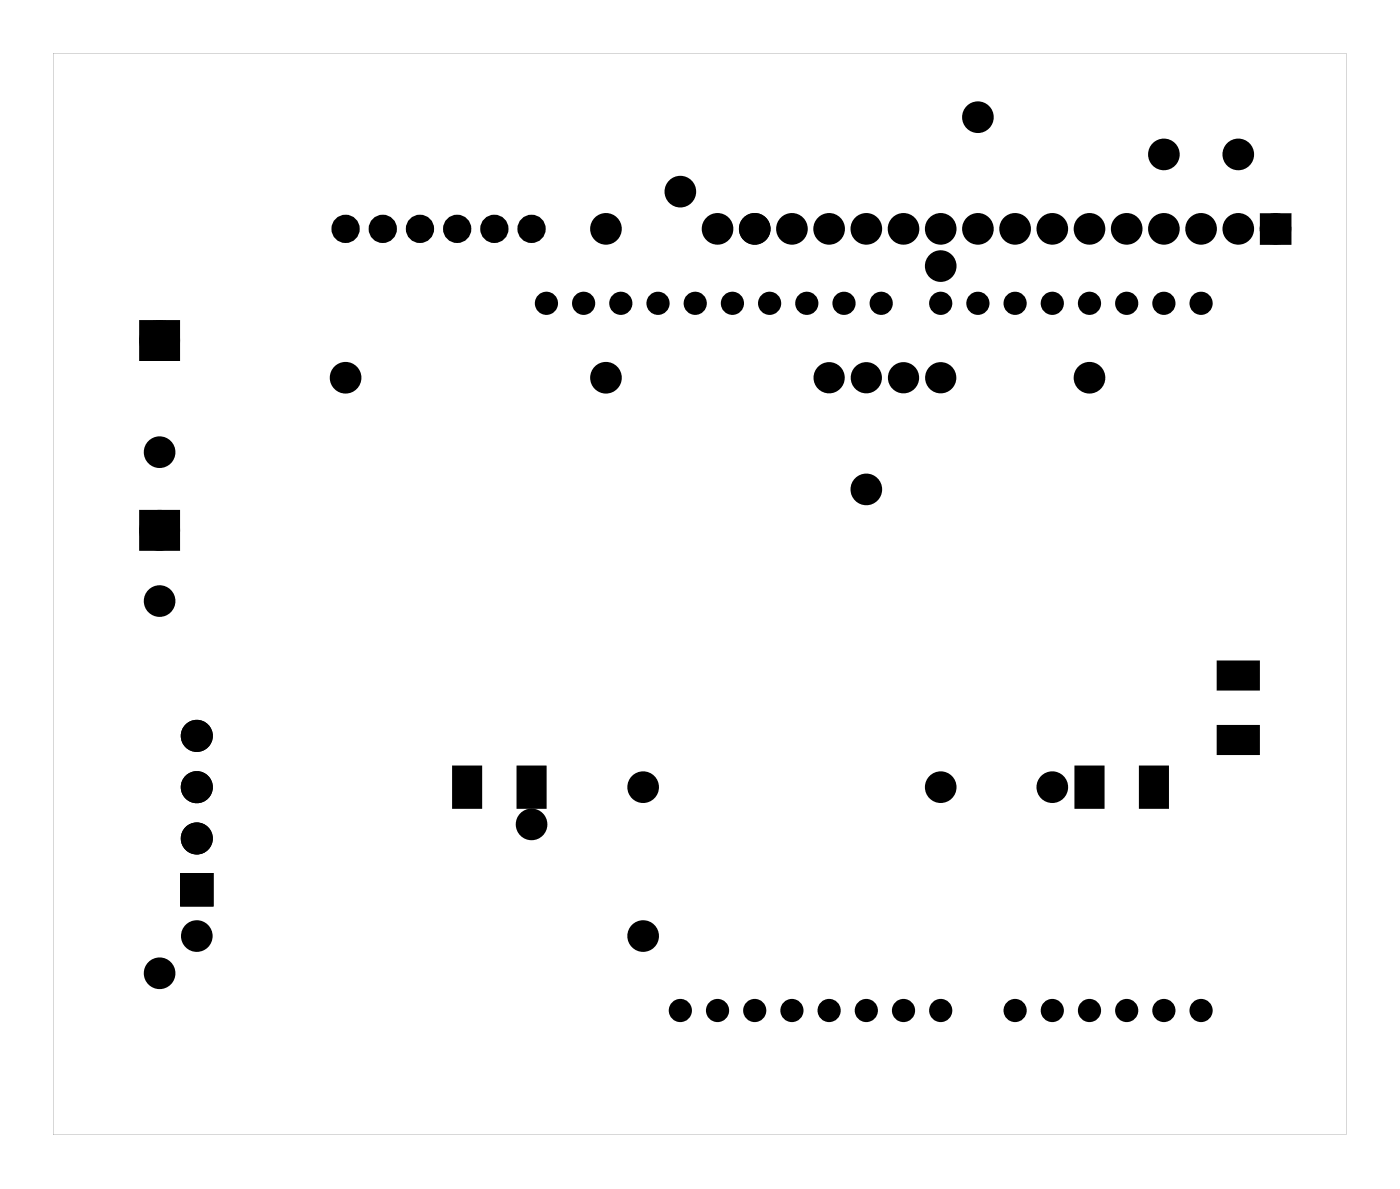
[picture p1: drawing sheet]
<svg xmlns="http://www.w3.org/2000/svg" width="96mm" height="81mm" viewBox="0 0 96 81" stroke-linecap="round" stroke-linejoin="round" font-family="sans-serif">
<g fill="#000">
<path d="M86.4 14.9h1.4v1.4h-1.4zM31 52.4h1.8v2.7h-1.8zM35.4 52.4h1.8v2.7h-1.8zM73.5 52.4h1.8v2.7h-1.8zM77.9 52.4h1.8v2.7h-1.8zM83.2 49.6h2.7v1.8h-2.7zM83.2 45.2h2.7v1.8h-2.7z"/>
<path d="M3.6 3.6h88.3v73.8h-88.3zM3.6 3.6v73.8h88.3v-73.8z"/>
<path d="M9.6 22h2.6v2.5h-2.6zM9.9 23.2a1.02 1.02 0 0 0 2 0 1.02 1.02 0 0 0-2 0z"/>
<path d="M9.6 34.9h2.6v2.6h-2.6zM9.9 36.2a1.02 1.02 0 0 0 2 0 1.02 1.02 0 0 0-2 0z"/>
<path d="M12.4 59.7v2h2.1v-2zM12.8 60.7a.6 .6 0 0 1 1.2 0 .6 .6 0 0 1-1.2 0z"/>
<path d="M12.4 59.7v2h2.1v-2zM12.8 60.7a.6 .6 0 0 1 1.2 0 .6 .6 0 0 1-1.2 0z"/>
<circle cx="23.6" cy="15.6" r=".62"/>
<circle cx="26.1" cy="15.6" r=".62"/>
<circle cx="28.7" cy="15.6" r=".62"/>
<circle cx="31.2" cy="15.6" r=".62"/>
<circle cx="33.8" cy="15.6" r=".62"/>
<circle cx="36.3" cy="15.6" r=".62"/>
</g>
<g fill="#000">
<circle cx="41.4" cy="15.6" r=".7"/>
<circle cx="46.5" cy="13.1" r=".7"/>
<circle cx="49" cy="15.6" r=".7"/>
<circle cx="51.5" cy="15.6" r=".7"/>
<circle cx="54.1" cy="15.6" r=".7"/>
<circle cx="56.6" cy="15.6" r=".7"/>
<circle cx="59.2" cy="15.6" r=".7"/>
<circle cx="61.7" cy="15.6" r=".7"/>
<circle cx="64.2" cy="18.2" r=".7"/>
<circle cx="64.2" cy="15.6" r=".7"/>
<circle cx="66.8" cy="8" r=".7"/>
<circle cx="66.8" cy="15.6" r=".7"/>
<circle cx="69.3" cy="15.6" r=".7"/>
<circle cx="71.9" cy="15.6" r=".7"/>
<circle cx="74.4" cy="15.6" r=".7"/>
<circle cx="76.9" cy="15.6" r=".7"/>
<circle cx="79.5" cy="10.5" r=".7"/>
<circle cx="79.5" cy="15.6" r=".7"/>
<circle cx="82" cy="15.6" r=".7"/>
<circle cx="84.6" cy="10.5" r=".7"/>
<circle cx="84.6" cy="15.6" r=".7"/>
<circle cx="87.1" cy="15.6" r=".7"/>
<circle cx="10.9" cy="30.9" r=".7"/>
<circle cx="10.9" cy="23.2" r="1.14"/>
<circle cx="10.9" cy="36.2" r="1.14"/>
<circle cx="23.6" cy="25.8" r=".7"/>
<circle cx="37.3" cy="20.7" r=".66"/>
<circle cx="39.9" cy="20.7" r=".66"/>
<circle cx="41.4" cy="25.8" r=".7"/>
<circle cx="42.4" cy="20.7" r=".66"/>
<circle cx="44.9" cy="20.7" r=".66"/>
<circle cx="47.5" cy="20.7" r=".66"/>
<circle cx="50" cy="20.7" r=".66"/>
<circle cx="52.6" cy="20.7" r=".66"/>
<circle cx="55.1" cy="20.7" r=".66"/>
<circle cx="56.6" cy="25.8" r=".76"/>
<circle cx="57.6" cy="20.7" r=".66"/>
<circle cx="59.2" cy="25.8" r=".76"/>
<circle cx="59.2" cy="33.4" r=".7"/>
<circle cx="60.2" cy="20.7" r=".66"/>
<circle cx="61.7" cy="25.8" r=".76"/>
<circle cx="64.2" cy="20.7" r=".66"/>
<circle cx="64.2" cy="25.8" r=".76"/>
<circle cx="66.8" cy="20.7" r=".66"/>
<circle cx="69.3" cy="20.7" r=".66"/>
<circle cx="71.9" cy="20.7" r=".66"/>
<circle cx="74.4" cy="20.7" r=".66"/>
<circle cx="74.4" cy="25.8" r=".7"/>
<circle cx="76.9" cy="20.7" r=".66"/>
<circle cx="79.5" cy="20.7" r=".66"/>
<circle cx="82" cy="20.7" r=".66"/>
<circle cx="10.9" cy="41" r=".7"/>
<circle cx="13.4" cy="57.2" r=".81"/>
<circle cx="13.4" cy="53.7" r=".81"/>
<circle cx="13.4" cy="50.2" r=".81"/>
<circle cx="36.3" cy="56.3" r=".7"/>
<circle cx="43.9" cy="53.7" r=".7"/>
<circle cx="64.2" cy="53.7" r=".7"/>
<circle cx="71.9" cy="53.7" r=".7"/>
<circle cx="10.9" cy="66.4" r=".7"/>
<circle cx="13.4" cy="60.7" r=".81"/>
<circle cx="13.4" cy="63.9" r=".7"/>
<circle cx="43.9" cy="63.9" r=".7"/>
<circle cx="46.5" cy="69" r=".66"/>
<circle cx="49" cy="69" r=".66"/>
<circle cx="51.5" cy="69" r=".66"/>
<circle cx="54.1" cy="69" r=".66"/>
<circle cx="56.6" cy="69" r=".66"/>
<circle cx="59.2" cy="69" r=".66"/>
<circle cx="61.7" cy="69" r=".66"/>
<circle cx="64.2" cy="69" r=".66"/>
<circle cx="69.3" cy="69" r=".66"/>
<circle cx="71.9" cy="69" r=".66"/>
<circle cx="74.4" cy="69" r=".66"/>
<circle cx="76.9" cy="69" r=".66"/>
<circle cx="79.5" cy="69" r=".66"/>
<circle cx="82" cy="69" r=".66"/>
</g>
<g fill="none" stroke="#000" stroke-width=".57">
<circle cx="13.4" cy="53.7" r=".81"/>
<circle cx="13.4" cy="50.2" r=".81"/>
<circle cx="13.4" cy="57.2" r=".81"/>
<circle cx="13.4" cy="60.7" r=".81"/>
</g>
<g fill="none" stroke="#000" stroke-width=".25">
<path d="M9.6 22h2.6v2.5h-2.6zM9.6 34.9h2.6v2.6h-2.6zM12.4 59.7h2.1v2h-2.1zM31 52.4h1.8v2.7h-1.8zM35.4 52.4h1.8v2.7h-1.8zM73.5 52.4h1.8v2.7h-1.8zM77.9 52.4h1.8v2.7h-1.8zM83.2 49.6h2.7v1.8h-2.7zM83.2 45.2h2.7v1.8h-2.7z"/>
<circle cx="10.9" cy="36.2" r="1.02"/>
<circle cx="10.9" cy="23.2" r="1.02"/>
<circle cx="37.3" cy="20.7" r=".66"/>
<circle cx="39.9" cy="20.7" r=".66"/>
<circle cx="42.4" cy="20.7" r=".66"/>
<circle cx="44.9" cy="20.7" r=".66"/>
<circle cx="47.5" cy="20.7" r=".66"/>
<circle cx="50" cy="20.7" r=".66"/>
<circle cx="52.6" cy="20.7" r=".66"/>
<circle cx="55.1" cy="20.7" r=".66"/>
<circle cx="57.6" cy="20.7" r=".66"/>
<circle cx="60.2" cy="20.7" r=".66"/>
<circle cx="64.2" cy="20.7" r=".66"/>
<circle cx="66.8" cy="20.7" r=".66"/>
<circle cx="69.3" cy="20.7" r=".66"/>
<circle cx="71.9" cy="20.7" r=".66"/>
<circle cx="74.4" cy="20.7" r=".66"/>
<circle cx="76.9" cy="20.7" r=".66"/>
<circle cx="79.5" cy="20.7" r=".66"/>
<circle cx="82" cy="20.7" r=".66"/>
<circle cx="13.4" cy="60.7" r=".6"/>
<circle cx="46.5" cy="69" r=".66"/>
<circle cx="49" cy="69" r=".66"/>
<circle cx="51.5" cy="69" r=".66"/>
<circle cx="54.1" cy="69" r=".66"/>
<circle cx="56.6" cy="69" r=".66"/>
<circle cx="59.2" cy="69" r=".66"/>
<circle cx="61.7" cy="69" r=".66"/>
<circle cx="64.2" cy="69" r=".66"/>
<circle cx="69.3" cy="69" r=".66"/>
<circle cx="71.9" cy="69" r=".66"/>
<circle cx="74.4" cy="69" r=".66"/>
<circle cx="76.9" cy="69" r=".66"/>
<circle cx="79.5" cy="69" r=".66"/>
<circle cx="82" cy="69" r=".66"/>
</g>
<g fill="none" stroke="#000" stroke-width=".76" stroke-linecap="butt">
<path d="M86.4 14.9h1.4v1.4h-1.4z"/>
<circle cx="41.4" cy="15.6" r=".7"/>
<circle cx="46.5" cy="13.1" r=".7"/>
<circle cx="49" cy="15.6" r=".7"/>
<circle cx="51.5" cy="15.6" r=".7"/>
<circle cx="54.1" cy="15.6" r=".7"/>
<circle cx="56.6" cy="15.6" r=".7"/>
<circle cx="59.2" cy="15.6" r=".7"/>
<circle cx="61.7" cy="15.6" r=".7"/>
<circle cx="64.2" cy="18.2" r=".7"/>
<circle cx="64.2" cy="15.6" r=".7"/>
<circle cx="66.8" cy="8" r=".7"/>
<circle cx="66.8" cy="15.6" r=".7"/>
<circle cx="69.3" cy="15.6" r=".7"/>
<circle cx="71.9" cy="15.6" r=".7"/>
<circle cx="74.4" cy="15.6" r=".7"/>
<circle cx="76.9" cy="15.6" r=".7"/>
<circle cx="79.5" cy="10.5" r=".7"/>
<circle cx="79.5" cy="15.6" r=".7"/>
<circle cx="82" cy="15.6" r=".7"/>
<circle cx="84.6" cy="10.5" r=".7"/>
<circle cx="84.6" cy="15.6" r=".7"/>
<circle cx="87.1" cy="15.6" r=".7"/>
<circle cx="10.9" cy="30.9" r=".7"/>
<circle cx="23.6" cy="25.8" r=".7"/>
<circle cx="41.4" cy="25.8" r=".7"/>
<circle cx="59.2" cy="33.4" r=".7"/>
<circle cx="74.4" cy="25.8" r=".7"/>
<circle cx="10.9" cy="41" r=".7"/>
<circle cx="36.3" cy="56.3" r=".7"/>
<circle cx="43.9" cy="53.7" r=".7"/>
<circle cx="64.2" cy="53.7" r=".7"/>
<circle cx="71.9" cy="53.7" r=".7"/>
<circle cx="10.9" cy="66.4" r=".7"/>
<circle cx="13.4" cy="63.9" r=".7"/>
<circle cx="43.9" cy="63.9" r=".7"/>
</g>
<g fill="none" stroke="#000" stroke-width=".51">
<circle cx="10.9" cy="23.2" r="1.14"/>
<circle cx="10.9" cy="36.2" r="1.14"/>
</g>
<g fill="none" stroke="#000" stroke-width=".61" stroke-linecap="butt">
<circle cx="56.6" cy="25.8" r=".76"/>
<circle cx="59.2" cy="25.8" r=".76"/>
<circle cx="61.7" cy="25.8" r=".76"/>
<circle cx="64.2" cy="25.8" r=".76"/>
</g>
<g fill="none" stroke="#000" stroke-width=".69" stroke-linecap="butt">
<circle cx="23.6" cy="15.6" r=".62"/>
<circle cx="26.1" cy="15.6" r=".62"/>
<circle cx="28.7" cy="15.6" r=".62"/>
<circle cx="31.2" cy="15.6" r=".62"/>
<circle cx="33.8" cy="15.6" r=".62"/>
<circle cx="36.3" cy="15.6" r=".62"/>
</g>
</svg>
